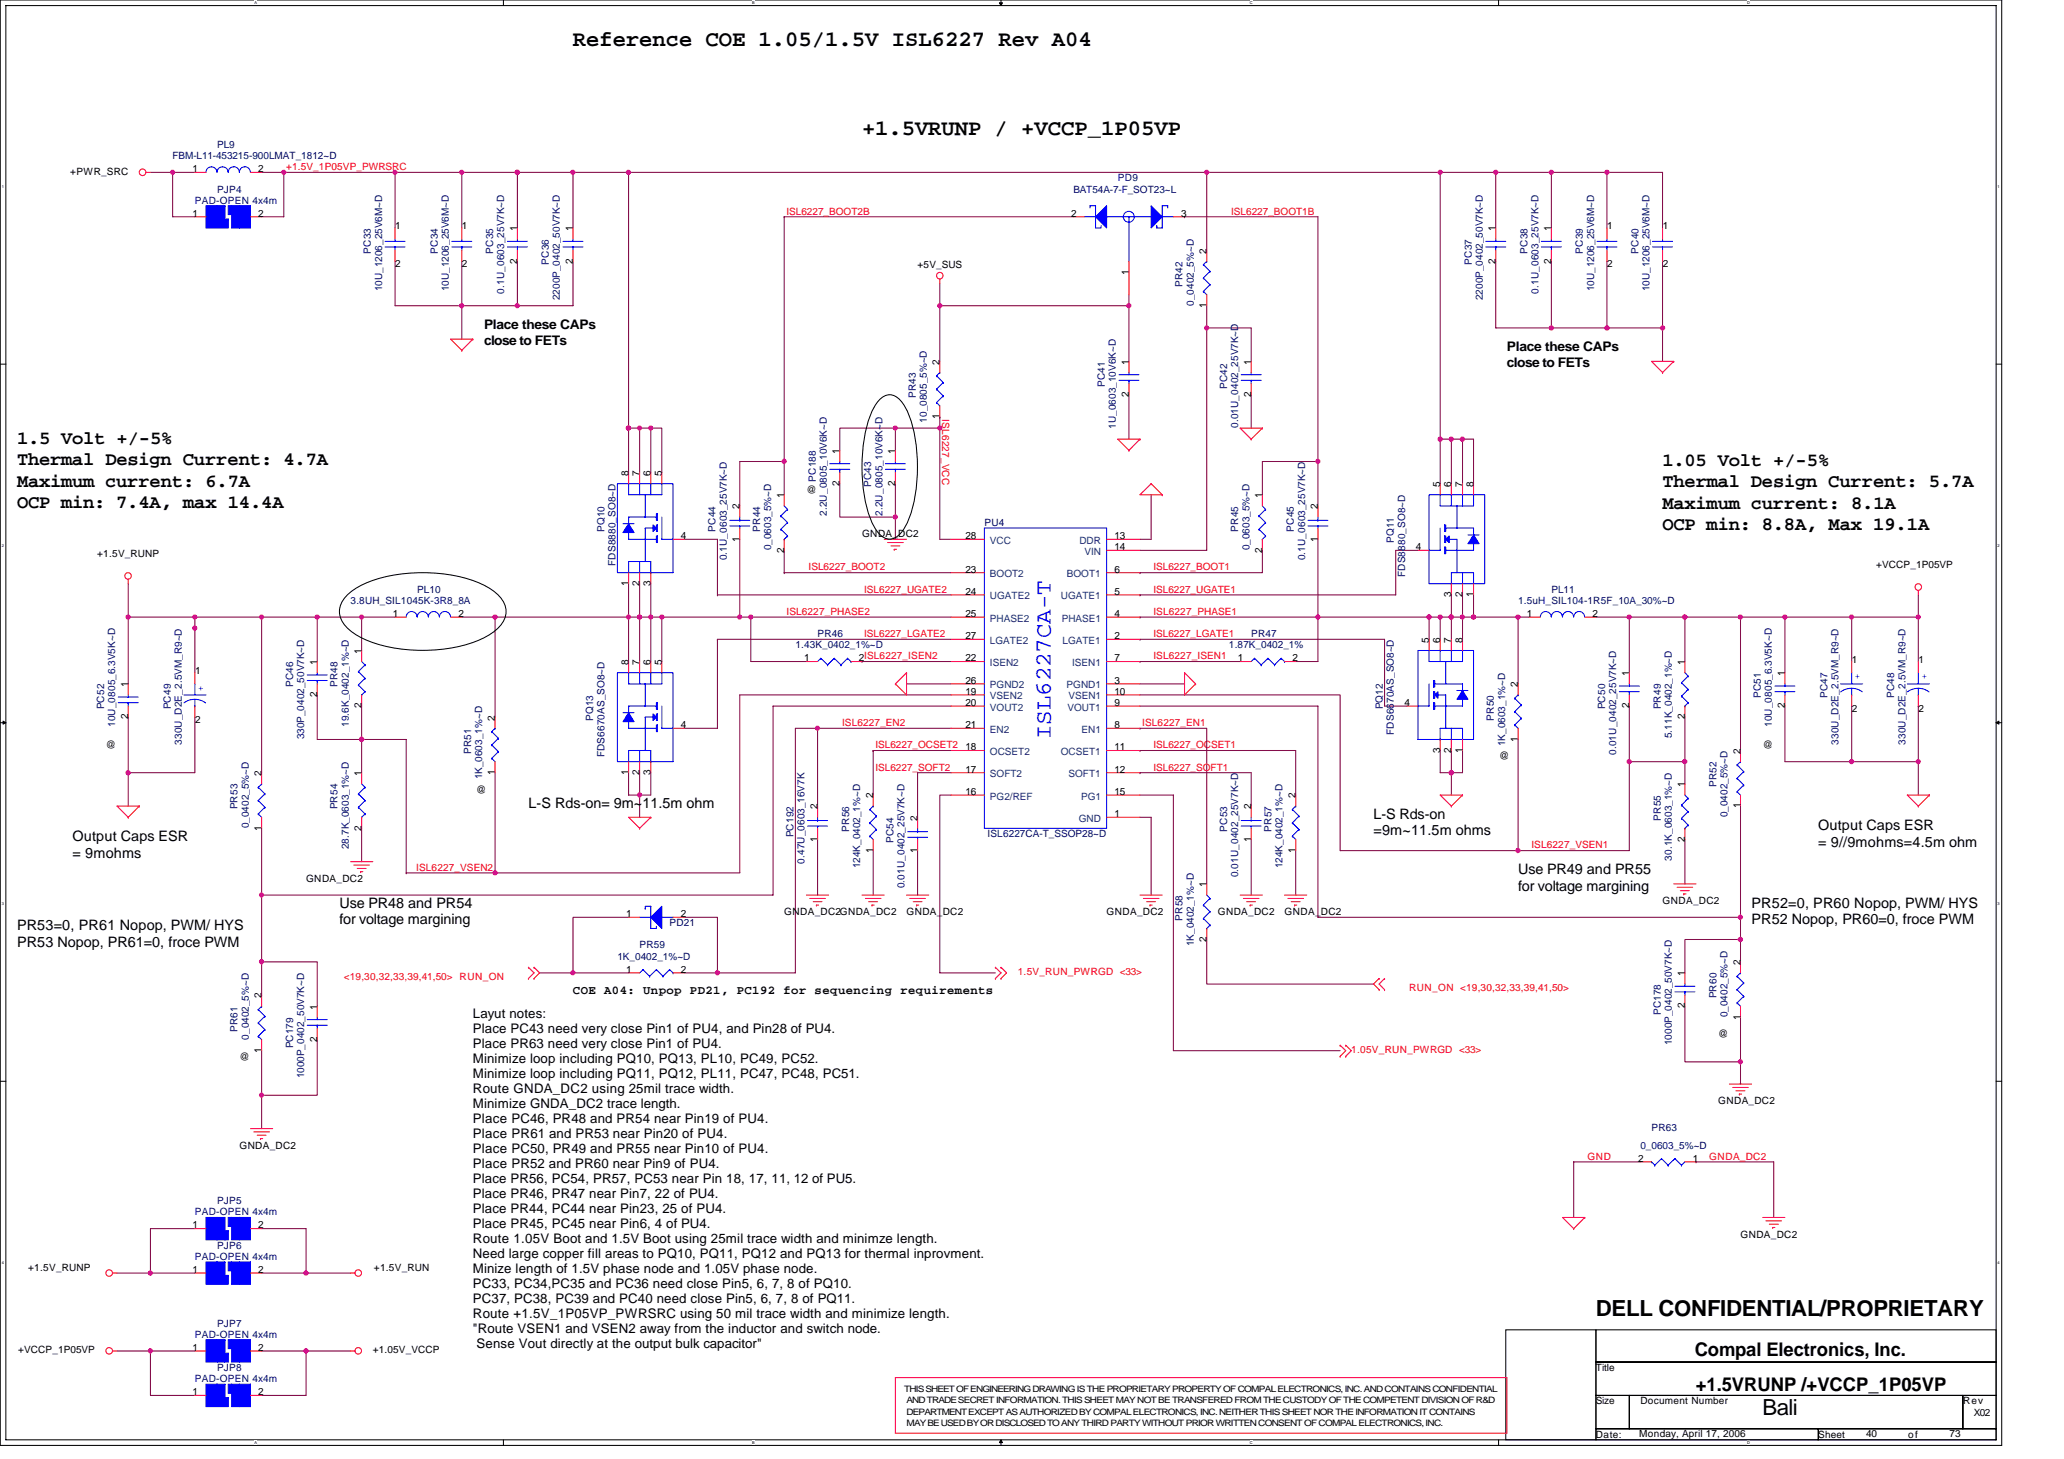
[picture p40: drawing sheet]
<svg xmlns="http://www.w3.org/2000/svg" width="297mm" height="210mm" viewBox="0 0 297 210" stroke-linecap="round" stroke-linejoin="round" font-family="sans-serif">
<defs><g id="words">
<text font-size="3.3" fill="#00f" x="151.2" y="106.4" transform="rotate(-90 151.2 106.4)">ISL6227CA-T</text>
<g font-size="3.2">
<text x="82.5" y="6.7">Reference COE 1.05/1.5V ISL6227 Rev A04</text>
<text x="124.1" y="19.5">+1.5VRUNP / +VCCP_1P05VP</text>
<text x="229.7" y="189.4">DELL CONFIDENTIAL/PROPRIETARY</text>
<text x="253.6" y="203.7">Bali</text>
</g>
<g font-size="2.7">
<text x="2.5" y="63.9">1.5 Volt +/-5%</text>
<text x="2.5" y="67">Thermal Design Current: 4.7A</text>
<text x="2.5" y="70">Maximum current: 6.7A</text>
<text x="239.3" y="67.1">1.05 Volt +/-5%</text>
<text x="239.3" y="70.1">Thermal Design Current: 5.7A</text>
<text x="2.5" y="73.1">OCP min: 7.4A, max 14.4A</text>
<text x="239.3" y="73.2">Maximum current: 8.1A</text>
<text x="239.3" y="76.3">OCP min: 8.8A, Max 19.1A</text>
<text x="243.9" y="195.2">Compal Electronics, Inc.</text>
<text x="244.1" y="200.2">+1.5VRUNP /+VCCP_1P05VP</text>
</g>
<g font-size="2.1">
<text x="76" y="116.3">L-S Rds-on= 9m~11.5m ohm</text>
<text x="197.7" y="117.9">L-S Rds-on</text>
<text x="261.7" y="119.5">Output Caps ESR</text>
<text x="10.5" y="121.1">Output Caps ESR</text>
<text x="10.5" y="123.4">= 9mohms</text>
<text x="197.7" y="120.2">=9m~11.5m ohms</text>
<text x="218.5" y="125.9">Use PR49 and PR55</text>
<text x="261.7" y="121.8">= 9//9mohms=4.5m ohm</text>
<text x="48.8" y="130.7">Use PR48 and PR54</text>
<text x="218.5" y="128.2">for voltage margining</text>
<text x="252.1" y="130.7">PR52=0, PR60 Nopop, PWM/ HYS</text>
<text x="2.5" y="133.9">PR53=0, PR61 Nopop, PWM/ HYS</text>
<text x="2.5" y="136.2">PR53 Nopop, PR61=0, froce PWM</text>
<text x="48.8" y="133">for voltage margining</text>
<text x="252.1" y="133">PR52 Nopop, PR60=0, froce PWM</text>
</g>
<g font-size="1.9">
<text x="69.7" y="47.4">Place these CAPs</text>
<text x="69.7" y="49.6">close to FETs</text>
<text x="216.9" y="50.6">Place these CAPs</text>
<text x="216.9" y="52.8">close to FETs</text>
<text x="68" y="146.5">Layut notes:</text>
<text x="68" y="148.7">Place PC43 need very close Pin1 of PU4, and Pin28 of PU4.</text>
<text x="68" y="150.8">Place PR63 need very close Pin1 of PU4.</text>
<text x="68" y="153">Minimize loop including PQ10, PQ13, PL10, PC49, PC52.</text>
<text x="68" y="155.2">Minimize loop including PQ11, PQ12, PL11, PC47, PC48, PC51.</text>
<text x="68" y="157.3">Route GNDA_DC2 using 25mil trace width.</text>
<text x="68" y="159.5">Minimize GNDA_DC2 trace length.</text>
<text x="68" y="161.6">Place PC46, PR48 and PR54 near Pin19 of PU4.</text>
<text x="68" y="163.8">Place PR61 and PR53 near Pin20 of PU4.</text>
<text x="68" y="165.9">Place PC50, PR49 and PR55 near Pin10 of PU4.</text>
<text x="68" y="168.1">Place PR52 and PR60 near Pin9 of PU4.</text>
<text x="68" y="170.3">Place PR56, PC54, PR57, PC53 near Pin 18, 17, 11, 12 of PU5.</text>
<text x="68" y="172.4">Place PR46, PR47 near Pin7, 22 of PU4.</text>
<text x="68" y="174.6">Place PR44, PC44 near Pin23, 25 of PU4.</text>
<text x="68" y="176.7">Place PR45, PC45 near Pin6, 4 of PU4.</text>
<text x="68" y="178.9">Route 1.05V Boot and 1.5V Boot using 25mil trace width and minimze length.</text>
<text x="68" y="181.1">Need large copper fill areas to PQ10, PQ11, PQ12 and PQ13 for thermal inprovment.</text>
<text x="68" y="183.2">Minize length of 1.5V phase node and 1.05V phase node.</text>
<text x="68" y="185.4">PC33, PC34,PC35 and PC36 need close Pin5, 6, 7, 8 of PQ10.</text>
<text x="68" y="187.5">PC37, PC38, PC39 and PC40 need close Pin5, 6, 7, 8 of PQ11.</text>
<text x="68" y="189.7">Route +1.5V_1P05VP_PWRSRC using 50 mil trace width and minimize length.</text>
<text x="68" y="191.9">&quot;Route VSEN1 and VSEN2 away from the inductor and switch node.</text>
<text x="68.6" y="194">Sense Vout directly at the output bulk capacitor&quot;</text>
</g>
<text font-size="1.8" x="82.5" y="143">COE A04: Unpop PD21, PC192 for sequencing requirements</text>
<g font-size="1.4" fill="#000080">
<text x="24.8" y="22.9">FBM-L11-453215-900LMAT_1812~D</text>
<text x="31.2" y="21.3">PL9</text>
<text x="28" y="29.3">PAD-OPEN 4x4m</text>
<text x="31.2" y="27.7">PJP4</text>
<text x="154.5" y="27.7">BAT54A-7-F_SOT23~L</text>
<text x="160.9" y="26.1">PD9</text>
<text x="53.4" y="36.5" transform="rotate(-90 53.4 36.5)">PC33</text>
<text x="55" y="41.9" transform="rotate(-90 55 41.9)">10U_1206_25V6M~D</text>
<text x="63" y="36.5" transform="rotate(-90 63 36.5)">PC34</text>
<text x="64.6" y="41.9" transform="rotate(-90 64.6 41.9)">10U_1206_25V6M~D</text>
<text x="71" y="36.5" transform="rotate(-90 71 36.5)">PC35</text>
<text x="79" y="38.1" transform="rotate(-90 79 38.1)">PC36</text>
<text x="170.2" y="41.3" transform="rotate(-90 170.2 41.3)">PR42</text>
<text x="211.8" y="38.1" transform="rotate(-90 211.8 38.1)">PC37</text>
<text x="219.8" y="36.5" transform="rotate(-90 219.8 36.5)">PC38</text>
<text x="227.8" y="36.5" transform="rotate(-90 227.8 36.5)">PC39</text>
<text x="229.4" y="41.9" transform="rotate(-90 229.4 41.9)">10U_1206_25V6M~D</text>
<text x="235.8" y="36.5" transform="rotate(-90 235.8 36.5)">PC40</text>
<text x="237.4" y="41.9" transform="rotate(-90 237.4 41.9)">10U_1206_25V6M~D</text>
<text x="72.6" y="42.2" transform="rotate(-90 72.6 42.2)">0.1U_0603_25V7K~D</text>
<text x="80.6" y="43.2" transform="rotate(-90 80.6 43.2)">2200P_0402_50V7K~D</text>
<text x="171.8" y="44" transform="rotate(-90 171.8 44)">0_0402_5%~D</text>
<text x="213.4" y="43.2" transform="rotate(-90 213.4 43.2)">2200P_0402_50V7K~D</text>
<text x="221.4" y="42.2" transform="rotate(-90 221.4 42.2)">0.1U_0603_25V7K~D</text>
<text x="131.8" y="57.3" transform="rotate(-90 131.8 57.3)">PR43</text>
<text x="159" y="55.7" transform="rotate(-90 159 55.7)">PC41</text>
<text x="176.6" y="56" transform="rotate(-90 176.6 56)">PC42</text>
<text x="133.4" y="60.8" transform="rotate(-90 133.4 60.8)">10_0805_5%~D</text>
<text x="160.6" y="61.8" transform="rotate(-90 160.6 61.8)">1U_0603_10V6K~D</text>
<text x="178.2" y="61.6" transform="rotate(-90 178.2 61.6)">0.01U_0402_25V7K~D</text>
<text x="117.4" y="69.3" transform="rotate(-90 117.4 69.3)">PC188</text>
<text x="125.4" y="70.1" transform="rotate(-90 125.4 70.1)">PC43</text>
<text x="87" y="76.5" transform="rotate(-90 87 76.5)">PQ10</text>
<text x="103" y="76.5" transform="rotate(-90 103 76.5)">PC44</text>
<text x="109.4" y="76.5" transform="rotate(-90 109.4 76.5)">PR44</text>
<text x="119" y="74.3" transform="rotate(-90 119 74.3)">2.2U_0805_10V6K~D</text>
<text x="127" y="74.3" transform="rotate(-90 127 74.3)">2.2U_0805_10V6K~D</text>
<text x="141.7" y="75.7">PU4</text>
<text x="178.2" y="76.5" transform="rotate(-90 178.2 76.5)">PR45</text>
<text x="186.2" y="76.5" transform="rotate(-90 186.2 76.5)">PC45</text>
<text x="88.6" y="81.4" transform="rotate(-90 88.6 81.4)">FDS8880_SO8~D</text>
<text x="104.6" y="80.6" transform="rotate(-90 104.6 80.6)">0.1U_0603_25V7K~D</text>
<text x="111" y="79.2" transform="rotate(-90 111 79.2)">0_0603_5%~D</text>
<text x="179.8" y="79.2" transform="rotate(-90 179.8 79.2)">0_0603_5%~D</text>
<text x="187.8" y="80.6" transform="rotate(-90 187.8 80.6)">0.1U_0603_25V7K~D</text>
<text x="200.6" y="78.1" transform="rotate(-90 200.6 78.1)">PQ11</text>
<text x="202.2" y="83.1" transform="rotate(-90 202.2 83.1)">FDS8880_SO8~D</text>
<text x="50.5" y="86.9">3.8UH_SIL1045K-3R8_8A</text>
<text x="60" y="85.3">PL10</text>
<text x="218.5" y="86.9">1.5uH_SIL104-1R5F_10A_30%~D</text>
<text x="223.3" y="85.3">PL11</text>
<text x="114.5" y="93.3">1.43K_0402_1%~D</text>
<text x="117.7" y="91.7">PR46</text>
<text x="176.9" y="93.3">1.87K_0402_1%</text>
<text x="180.1" y="91.7">PR47</text>
<text x="42.2" y="98.9" transform="rotate(-90 42.2 98.9)">PC46</text>
<text x="48.6" y="98.9" transform="rotate(-90 48.6 98.9)">PR48</text>
<text x="253.4" y="100.5" transform="rotate(-90 253.4 100.5)">PC51</text>
<text x="263" y="100.5" transform="rotate(-90 263 100.5)">PC47</text>
<text x="272.6" y="100.5" transform="rotate(-90 272.6 100.5)">PC48</text>
<text x="15" y="102.1" transform="rotate(-90 15 102.1)">PC52</text>
<text x="16.6" y="104.6" transform="rotate(-90 16.6 104.6)">10U_0805_6.3V5K~D</text>
<text x="24.6" y="102.1" transform="rotate(-90 24.6 102.1)">PC49</text>
<text x="26.2" y="107.2" transform="rotate(-90 26.2 107.2)">330U_D2E_2.5VM_R9~D</text>
<text x="43.8" y="106.4" transform="rotate(-90 43.8 106.4)">330P_0402_50V7K~D</text>
<text x="50.2" y="104.6" transform="rotate(-90 50.2 104.6)">19.6K_0402_1%~D</text>
<text x="85.4" y="103.7" transform="rotate(-90 85.4 103.7)">PQ13</text>
<text x="199" y="102.1" transform="rotate(-90 199 102.1)">PQ12</text>
<text x="200.6" y="105.8" transform="rotate(-90 200.6 105.8)">FDS6670AS_SO8~D</text>
<text x="215" y="103.7" transform="rotate(-90 215 103.7)">PR50</text>
<text x="216.6" y="107.4" transform="rotate(-90 216.6 107.4)">1K_0603_1%~D</text>
<text x="231" y="102.1" transform="rotate(-90 231 102.1)">PC50</text>
<text x="239" y="102.1" transform="rotate(-90 239 102.1)">PR49</text>
<text x="240.6" y="106.3" transform="rotate(-90 240.6 106.3)">5.11K_0402_1%~D</text>
<text x="255" y="104.6" transform="rotate(-90 255 104.6)">10U_0805_6.3V5K~D</text>
<text x="264.6" y="107.2" transform="rotate(-90 264.6 107.2)">330U_D2E_2.5VM_R9~D</text>
<text x="274.2" y="107.2" transform="rotate(-90 274.2 107.2)">330U_D2E_2.5VM_R9~D</text>
<text x="67.8" y="108.5" transform="rotate(-90 67.8 108.5)">PR51</text>
<text x="69.4" y="112.2" transform="rotate(-90 69.4 112.2)">1K_0603_1%~D</text>
<text x="87" y="109" transform="rotate(-90 87 109)">FDS6670AS_SO8~D</text>
<text x="232.6" y="108.6" transform="rotate(-90 232.6 108.6)">0.01U_0402_25V7K~D</text>
<text x="247" y="113.3" transform="rotate(-90 247 113.3)">PR52</text>
<text x="34.2" y="116.5" transform="rotate(-90 34.2 116.5)">PR53</text>
<text x="35.8" y="119.2" transform="rotate(-90 35.8 119.2)">0_0402_5%~D</text>
<text x="48.6" y="116.5" transform="rotate(-90 48.6 116.5)">PR54</text>
<text x="122.2" y="119.7" transform="rotate(-90 122.2 119.7)">PR56</text>
<text x="176.6" y="119.7" transform="rotate(-90 176.6 119.7)">PC53</text>
<text x="183" y="119.7" transform="rotate(-90 183 119.7)">PR57</text>
<text x="239" y="118.1" transform="rotate(-90 239 118.1)">PR55</text>
<text x="248.6" y="117.6" transform="rotate(-90 248.6 117.6)">0_0402_5%~D</text>
<text x="50.2" y="122.3" transform="rotate(-90 50.2 122.3)">28.7K_0603_1%~D</text>
<text x="114.2" y="120.5" transform="rotate(-90 114.2 120.5)">PC192</text>
<text x="115.8" y="124.3" transform="rotate(-90 115.8 124.3)">0.47U_0603_16V7K</text>
<text x="123.8" y="125" transform="rotate(-90 123.8 125)">124K_0402_1%~D</text>
<text x="128.6" y="121.3" transform="rotate(-90 128.6 121.3)">PC54</text>
<text x="142.1" y="120.5">ISL6227CA-T_SSOP28~D</text>
<text x="184.6" y="125" transform="rotate(-90 184.6 125)">124K_0402_1%~D</text>
<text x="240.6" y="123.9" transform="rotate(-90 240.6 123.9)">30.1K_0603_1%~D</text>
<text x="130.2" y="127.9" transform="rotate(-90 130.2 127.9)">0.01U_0402_25V7K~D</text>
<text x="178.2" y="126.3" transform="rotate(-90 178.2 126.3)">0.01U_0402_25V7K~D</text>
<text x="92.1" y="136.5">PR59</text>
<text x="96.4" y="133.3">PD21</text>
<text x="170.2" y="132.5" transform="rotate(-90 170.2 132.5)">PR58</text>
<text x="171.8" y="136.2" transform="rotate(-90 171.8 136.2)">1K_0402_1%~D</text>
<text x="88.9" y="138.1">1K_0402_1%~D</text>
<text x="247" y="143.7" transform="rotate(-90 247 143.7)">PR60</text>
<text x="34.2" y="148.5" transform="rotate(-90 34.2 148.5)">PR61</text>
<text x="35.8" y="149.6" transform="rotate(-90 35.8 149.6)">0_0402_5%~D</text>
<text x="239" y="146.1" transform="rotate(-90 239 146.1)">PC178</text>
<text x="248.6" y="146.4" transform="rotate(-90 248.6 146.4)">0_0402_5%~D</text>
<text x="42.2" y="150.9" transform="rotate(-90 42.2 150.9)">PC179</text>
<text x="43.8" y="155.2" transform="rotate(-90 43.8 155.2)">1000P_0402_50V7K~D</text>
<text x="240.6" y="150.4" transform="rotate(-90 240.6 150.4)">1000P_0402_50V7K~D</text>
<text x="236.1" y="165.3">0_0603_5%~D</text>
<text x="237.7" y="162.8">PR63</text>
<text x="31.2" y="173.3">PJP5</text>
<text x="28" y="174.9">PAD-OPEN 4x4m</text>
<text x="31.2" y="179.7">PJP6</text>
<text x="28" y="181.3">PAD-OPEN 4x4m</text>
<text x="31.2" y="190.9">PJP7</text>
<text x="28" y="192.5">PAD-OPEN 4x4m</text>
<text x="31.2" y="197.3">PJP8</text>
<text x="28" y="198.9">PAD-OPEN 4x4m</text>
</g>
<g font-size="1.4">
<text x="10.1" y="25.1">+PWR_SRC</text>
<text x="27.7" y="24.8">1</text>
<text x="37.2" y="24.8">2</text>
<text x="27.7" y="31.2">1</text>
<text x="37.2" y="31.2">2</text>
<text x="56.9" y="33">1</text>
<text x="66.5" y="33">1</text>
<text x="74.4" y="33.3" transform="rotate(-90 74.4 33.3)">1</text>
<text x="82.4" y="33.3" transform="rotate(-90 82.4 33.3)">1</text>
<text x="154.1" y="31.2">2</text>
<text x="170" y="31.2">3</text>
<text x="215.2" y="33.3" transform="rotate(-90 215.2 33.3)">1</text>
<text x="223.2" y="33.3" transform="rotate(-90 223.2 33.3)">1</text>
<text x="231.3" y="33">1</text>
<text x="239.3" y="33">1</text>
<text x="56.9" y="38.4">2</text>
<text x="66.5" y="38.4">2</text>
<text x="74.4" y="37.9" transform="rotate(-90 74.4 37.9)">2</text>
<text x="82.4" y="37.9" transform="rotate(-90 82.4 37.9)">2</text>
<text x="132.1" y="38.6">+5V_SUS</text>
<text x="162.5" y="39.5" transform="rotate(-90 162.5 39.5)">1</text>
<text x="173.6" y="36.5" transform="rotate(-90 173.6 36.5)">2</text>
<text x="215.2" y="37.9" transform="rotate(-90 215.2 37.9)">2</text>
<text x="223.2" y="37.9" transform="rotate(-90 223.2 37.9)">2</text>
<text x="231.3" y="38.4">2</text>
<text x="239.3" y="38.4">2</text>
<text x="173.6" y="44.3" transform="rotate(-90 173.6 44.3)">1</text>
<text x="135.2" y="52.5" transform="rotate(-90 135.2 52.5)">2</text>
<text x="162.5" y="52.5" transform="rotate(-90 162.5 52.5)">1</text>
<text x="180" y="52.5" transform="rotate(-90 180 52.5)">1</text>
<text x="162.5" y="57.1" transform="rotate(-90 162.5 57.1)">2</text>
<text x="180" y="57.1" transform="rotate(-90 180 57.1)">2</text>
<text x="120.8" y="65.3" transform="rotate(-90 120.8 65.3)">1</text>
<text x="128.8" y="65.3" transform="rotate(-90 128.8 65.3)">1</text>
<text x="135.2" y="60.3" transform="rotate(-90 135.2 60.3)">1</text>
<text x="90.4" y="68.5" transform="rotate(-90 90.4 68.5)">8</text>
<text x="92" y="68.5" transform="rotate(-90 92 68.5)">7</text>
<text x="93.6" y="68.5" transform="rotate(-90 93.6 68.5)">6</text>
<text x="95.2" y="68.5" transform="rotate(-90 95.2 68.5)">5</text>
<text x="112.8" y="71.7" transform="rotate(-90 112.8 71.7)">1</text>
<text x="116.1" y="70.9">@</text>
<text x="120.8" y="69.9" transform="rotate(-90 120.8 69.9)">2</text>
<text x="128.8" y="69.9" transform="rotate(-90 128.8 69.9)">2</text>
<text x="181.6" y="71.7" transform="rotate(-90 181.6 71.7)">1</text>
<text x="207.2" y="70.1" transform="rotate(-90 207.2 70.1)">5</text>
<text x="208.8" y="70.1" transform="rotate(-90 208.8 70.1)">6</text>
<text x="210.5" y="70.1" transform="rotate(-90 210.5 70.1)">7</text>
<text x="212" y="70.1" transform="rotate(-90 212 70.1)">8</text>
<text x="98" y="77.6">4</text>
<text x="106.4" y="77.9" transform="rotate(-90 106.4 77.9)">1</text>
<text x="106.4" y="73.3" transform="rotate(-90 106.4 73.3)">2</text>
<text x="124.1" y="77.3">GNDA_DC2</text>
<text x="138.9" y="77.6">28</text>
<text x="160.4" y="77.6">13</text>
<text x="189.6" y="77.9" transform="rotate(-90 189.6 77.9)">1</text>
<text x="189.6" y="73.3" transform="rotate(-90 189.6 73.3)">2</text>
<text x="14" y="80.2">+1.5V_RUNP</text>
<text x="112.8" y="79.5" transform="rotate(-90 112.8 79.5)">2</text>
<text x="138.9" y="82.4">23</text>
<text x="160.4" y="79.2">14</text>
<text x="160.4" y="82.4">6</text>
<text x="181.6" y="79.5" transform="rotate(-90 181.6 79.5)">2</text>
<text x="203.7" y="79.2">4</text>
<text x="270" y="81.8">+VCCP_1P05VP</text>
<text x="56.5" y="88.8">1</text>
<text x="66" y="88.8">2</text>
<text x="90.4" y="84.3" transform="rotate(-90 90.4 84.3)">1</text>
<text x="92" y="84.3" transform="rotate(-90 92 84.3)">2</text>
<text x="93.6" y="84.3" transform="rotate(-90 93.6 84.3)">3</text>
<text x="138.9" y="85.6">24</text>
<text x="138.9" y="88.8">25</text>
<text x="160.4" y="88.8">4</text>
<text x="160.4" y="85.6">5</text>
<text x="208.8" y="85.9" transform="rotate(-90 208.8 85.9)">3</text>
<text x="210.5" y="85.9" transform="rotate(-90 210.5 85.9)">2</text>
<text x="212" y="85.9" transform="rotate(-90 212 85.9)">1</text>
<text x="219.7" y="88.8">1</text>
<text x="229.2" y="88.8">2</text>
<text x="45.6" y="95.7" transform="rotate(-90 45.6 95.7)">1</text>
<text x="52" y="94.1" transform="rotate(-90 52 94.1)">1</text>
<text x="90.4" y="95.7" transform="rotate(-90 90.4 95.7)">8</text>
<text x="92" y="95.7" transform="rotate(-90 92 95.7)">7</text>
<text x="93.6" y="95.7" transform="rotate(-90 93.6 95.7)">6</text>
<text x="95.2" y="95.7" transform="rotate(-90 95.2 95.7)">5</text>
<text x="115.7" y="95.2">1</text>
<text x="123.6" y="95.2">2ISL6227_ISEN2</text>
<text x="138.9" y="95.2">22</text>
<text x="138.9" y="92">27</text>
<text x="160.4" y="95.2">7</text>
<text x="160.4" y="92">2</text>
<text x="178.1" y="95.2">1</text>
<text x="186" y="95.2">2</text>
<text x="205.7" y="92.5" transform="rotate(-90 205.7 92.5)">5</text>
<text x="207.2" y="92.5" transform="rotate(-90 207.2 92.5)">6</text>
<text x="208.8" y="92.5" transform="rotate(-90 208.8 92.5)">7</text>
<text x="210.5" y="92.5" transform="rotate(-90 210.5 92.5)">8</text>
<text x="242.5" y="95.7" transform="rotate(-90 242.5 95.7)">1</text>
<text x="266.5" y="95.4">1</text>
<text x="276.1" y="95.4">1</text>
<text x="18.4" y="98.9" transform="rotate(-90 18.4 98.9)">1</text>
<text x="28.1" y="97">1</text>
<text x="45.6" y="100.4" transform="rotate(-90 45.6 100.4)">2</text>
<text x="52" y="101.9" transform="rotate(-90 52 101.9)">2</text>
<text x="138.9" y="100">19</text>
<text x="138.9" y="101.6">20</text>
<text x="138.9" y="98.4">26</text>
<text x="160.4" y="100">10</text>
<text x="160.4" y="101.6">9</text>
<text x="160.4" y="98.4">3</text>
<text x="202.1" y="101.6">4</text>
<text x="218.5" y="98.9" transform="rotate(-90 218.5 98.9)">2</text>
<text x="234.5" y="101.9" transform="rotate(-90 234.5 101.9)">2</text>
<text x="234.5" y="97.3" transform="rotate(-90 234.5 97.3)">1</text>
<text x="256.9" y="101.9" transform="rotate(-90 256.9 101.9)">2</text>
<text x="256.9" y="97.3" transform="rotate(-90 256.9 97.3)">1</text>
<text x="15.2" y="107.7">@</text>
<text x="18.4" y="103.5" transform="rotate(-90 18.4 103.5)">2</text>
<text x="28.1" y="104">2</text>
<text x="71.2" y="103.7" transform="rotate(-90 71.2 103.7)">2</text>
<text x="98" y="104.8">4</text>
<text x="138.9" y="108">18</text>
<text x="138.9" y="104.8">21</text>
<text x="160.4" y="104.8">8</text>
<text x="160.4" y="108">11</text>
<text x="218.5" y="106.7" transform="rotate(-90 218.5 106.7)">1</text>
<text x="242.5" y="103.5" transform="rotate(-90 242.5 103.5)">2</text>
<text x="253.7" y="107.7">@</text>
<text x="266.5" y="102.4">2</text>
<text x="276.1" y="102.4">2</text>
<text x="37.6" y="111.7" transform="rotate(-90 37.6 111.7)">2</text>
<text x="52" y="111.7" transform="rotate(-90 52 111.7)">1</text>
<text x="71.2" y="111.5" transform="rotate(-90 71.2 111.5)">1</text>
<text x="90.4" y="111.5" transform="rotate(-90 90.4 111.5)">1</text>
<text x="92" y="111.5" transform="rotate(-90 92 111.5)">2</text>
<text x="93.6" y="111.5" transform="rotate(-90 93.6 111.5)">3</text>
<text x="138.9" y="111.2">17</text>
<text x="160.4" y="111.2">12</text>
<text x="207.2" y="108.4" transform="rotate(-90 207.2 108.4)">3</text>
<text x="208.8" y="108.4" transform="rotate(-90 208.8 108.4)">2</text>
<text x="210.5" y="108.4" transform="rotate(-90 210.5 108.4)">1</text>
<text x="215.7" y="109.3">@</text>
<text x="242.5" y="113.3" transform="rotate(-90 242.5 113.3)">1</text>
<text x="250.5" y="108.5" transform="rotate(-90 250.5 108.5)">2</text>
<text x="37.6" y="119.5" transform="rotate(-90 37.6 119.5)">1</text>
<text x="52" y="119.5" transform="rotate(-90 52 119.5)">2</text>
<text x="68.5" y="114.1">@</text>
<text x="117.6" y="116.5" transform="rotate(-90 117.6 116.5)">2</text>
<text x="125.6" y="114.9" transform="rotate(-90 125.6 114.9)">2</text>
<text x="132" y="118.1" transform="rotate(-90 132 118.1)">2</text>
<text x="138.9" y="114.4">16</text>
<text x="160.4" y="114.4">15</text>
<text x="160.4" y="117.6">1</text>
<text x="180" y="116.5" transform="rotate(-90 180 116.5)">2</text>
<text x="186.5" y="114.9" transform="rotate(-90 186.5 114.9)">2</text>
<text x="250.5" y="116.4" transform="rotate(-90 250.5 116.4)">1</text>
<text x="117.6" y="121.1" transform="rotate(-90 117.6 121.1)">1</text>
<text x="125.6" y="122.7" transform="rotate(-90 125.6 122.7)">1</text>
<text x="132" y="122.7" transform="rotate(-90 132 122.7)">1</text>
<text x="180" y="121.1" transform="rotate(-90 180 121.1)">1</text>
<text x="186.5" y="122.7" transform="rotate(-90 186.5 122.7)">1</text>
<text x="242.5" y="121.1" transform="rotate(-90 242.5 121.1)">2</text>
<text x="44" y="126.9">GNDA_DC2</text>
<text x="90.1" y="132">1</text>
<text x="98" y="132">2</text>
<text x="112.9" y="131.7">GNDA_DC2GNDA_DC2</text>
<text x="130.5" y="131.7">GNDA_DC2</text>
<text x="159.3" y="131.7">GNDA_DC2</text>
<text x="173.6" y="127.7" transform="rotate(-90 173.6 127.7)">1</text>
<text x="175.3" y="131.7">GNDA_DC2</text>
<text x="184.9" y="131.7">GNDA_DC2</text>
<text x="239.3" y="130.1">GNDA_DC2</text>
<text x="173.6" y="135.6" transform="rotate(-90 173.6 135.6)">2</text>
<text x="37.6" y="143.7" transform="rotate(-90 37.6 143.7)">2</text>
<text x="90.1" y="140">1</text>
<text x="98" y="140">2</text>
<text x="242.5" y="140.5" transform="rotate(-90 242.5 140.5)">1</text>
<text x="250.5" y="138.9" transform="rotate(-90 250.5 138.9)">2</text>
<text x="45.6" y="149.9" transform="rotate(-90 45.6 149.9)">2</text>
<text x="45.6" y="145.3" transform="rotate(-90 45.6 145.3)">1</text>
<text x="242.5" y="145.1" transform="rotate(-90 242.5 145.1)">2</text>
<text x="247.3" y="149.3">@</text>
<text x="250.5" y="146.7" transform="rotate(-90 250.5 146.7)">1</text>
<text x="34.5" y="152.5">@</text>
<text x="37.6" y="151.6" transform="rotate(-90 37.6 151.6)">1</text>
<text x="247.3" y="158.9">GNDA_DC2</text>
<text x="34.5" y="165.3">GNDA_DC2</text>
<text x="235.8" y="167.2">2</text>
<text x="243.6" y="167.2">1</text>
<text x="27.7" y="176.8">1</text>
<text x="37.2" y="176.8">2</text>
<text x="250.5" y="178.1">GNDA_DC2</text>
<text x="4" y="182.9">+1.5V_RUNP</text>
<text x="27.7" y="183.2">1</text>
<text x="37.2" y="183.2">2</text>
<text x="53.8" y="182.9">+1.5V_RUN</text>
<text x="2.6" y="194.8">+VCCP_1P05VP</text>
<text x="27.7" y="194.4">1</text>
<text x="37.2" y="194.4">2</text>
<text x="53.7" y="194.8">+1.05V_VCCP</text>
<text x="229.7" y="197.3">Title</text>
<text x="27.7" y="200.8">1</text>
<text x="37.2" y="200.8">2</text>
<text x="229.7" y="202.1">Size</text>
<text x="236.1" y="202.1">Document Number</text>
<text x="282.5" y="202.1">Rev</text>
<text x="284.1" y="203.7">X02</text>
<text x="229.7" y="206.9">Date:</text>
<text x="235.9" y="206.8">Monday, April 17, 2006</text>
<text x="261.7" y="206.9">Sheet</text>
<text x="268.6" y="206.8">40</text>
<text x="274.6" y="206.9">of</text>
<text x="280.6" y="206.8">73</text>
</g>
<g font-size="1.4" fill="#f00">
<text x="41.2" y="24.5">+1.5V_1P05VP_PWRSRC</text>
<text x="113.2" y="30.9">ISL6227_BOOT2B</text>
<text x="177.2" y="30.9">ISL6227_BOOT1B</text>
<text x="135.6" y="60.3" transform="rotate(90 135.6 60.3)">ISL6227_VCC</text>
<text x="116.4" y="82.1">ISL6227_BOOT2</text>
<text x="166" y="82.1">ISL6227_BOOT1</text>
<text x="113.2" y="88.5">ISL6227_PHASE2</text>
<text x="124.4" y="85.3">ISL6227_UGATE2</text>
<text x="166" y="88.5">ISL6227_PHASE1</text>
<text x="166" y="85.3">ISL6227_UGATE1</text>
<text x="124.4" y="91.7">ISL6227_LGATE2</text>
<text x="166" y="94.9">ISL6227_ISEN1</text>
<text x="166" y="91.7">ISL6227_LGATE1</text>
<text x="121.2" y="104.5">ISL6227_EN2</text>
<text x="126" y="107.7">ISL6227_OCSET2</text>
<text x="164.4" y="104.5">ISL6227_EN1</text>
<text x="166" y="107.7">ISL6227_OCSET1</text>
<text x="126" y="110.9">ISL6227_SOFT2</text>
<text x="166" y="110.9">ISL6227_SOFT1</text>
<text x="59.9" y="125.3">ISL6227_VSEN2</text>
<text x="220.4" y="122.1">ISL6227_VSEN1</text>
<text x="49.5" y="141">&lt;19,30,32,33,39,41,50&gt; RUN_ON</text>
<text x="146.5" y="140.4">1.5V_RUN_PWRGD &lt;33&gt;</text>
<text x="202.8" y="142.6">RUN_ON &lt;19,30,32,33,39,41,50&gt;</text>
<text x="194.5" y="151.6">1.05V_RUN_PWRGD &lt;33&gt;</text>
<text x="228.5" y="166.9">GND</text>
<text x="246" y="166.9">GNDA_DC2</text>
</g>
<g font-size="1.4" fill="#004080">
<text x="142.5" y="83.1">BOOT2</text>
<text x="142.5" y="78.3">VCC</text>
<text x="153.5" y="83.1">BOOT1</text>
<text x="155.3" y="78.3">DDR</text>
<text x="156.1" y="79.9">VIN</text>
<text x="142.5" y="86.3">UGATE2</text>
<text x="142.5" y="89.5">PHASE2</text>
<text x="152.7" y="86.3">UGATE1</text>
<text x="152.8" y="89.5">PHASE1</text>
<text x="142.5" y="95.9">ISEN2</text>
<text x="142.5" y="92.7">LGATE2</text>
<text x="152.9" y="92.7">LGATE1</text>
<text x="154.3" y="95.9">ISEN1</text>
<text x="142.5" y="100.7">VSEN2</text>
<text x="142.5" y="99.1">PGND2</text>
<text x="153.5" y="99.1">PGND1</text>
<text x="153.8" y="100.7">VSEN1</text>
<text x="142.5" y="102.3">VOUT2</text>
<text x="142.5" y="105.5">EN2</text>
<text x="153.6" y="102.3">VOUT1</text>
<text x="155.7" y="105.5">EN1</text>
<text x="142.5" y="111.9">SOFT2</text>
<text x="142.5" y="108.7">OCSET2</text>
<text x="152.7" y="108.7">OCSET1</text>
<text x="153.8" y="111.9">SOFT1</text>
<text x="142.5" y="115.1">PG2/REF</text>
<text x="155.3" y="118.3">GND</text>
<text x="155.6" y="115.1">PG1</text>
</g>
<g font-size="1.4" fill="#00f">
<text x="28.5" y="99.4">+</text>
<text x="267" y="97.8">+</text>
<text x="276.6" y="97.8">+</text>
</g>
<g font-size="1.3">
<text x="130.1" y="200.4">THIS SHEET OF ENGINEERING DRAWING IS THE PROPRIETARY PROPERTY OF COMPAL ELECTRONICS, INC. AND CONTAINS CONFIDENTIAL</text>
<text x="130.5" y="202">AND TRADE SECRET INFORMATION. THIS SHEET MAY NOT BE TRANSFERED FROM THE CUSTODY OF THE COMPETENT DIVISION OF R&amp;D</text>
<text x="130.5" y="203.6">DEPARTMENT EXCEPT AS AUTHORIZED BY COMPAL ELECTRONICS, INC. NEITHER THIS SHEET NOR THE INFORMATION IT CONTAINS</text>
<text x="130.5" y="205.2">MAY BE USED BY OR DISCLOSED TO ANY THIRD PARTY WITHOUT PRIOR WRITTEN CONSENT OF COMPAL ELECTRONICS, INC.</text>
</g>
<g font-size=".6">
<text x="36.6" y=".6">A</text>
<text x="108.2" y=".6">B</text>
<text x="179.8" y=".6">C</text>
<text x="251.5" y=".6">D</text>
<text x=".3" y="27.1">1</text>
<text x="287.5" y="27.1">1</text>
<text x=".3" y="78.7">2</text>
<text x="287.5" y="78.7">2</text>
<text x=".3" y="130.3">3</text>
<text x="287.5" y="130.3">3</text>
<text x=".3" y="181.9">4</text>
<text x="287.5" y="181.9">4</text>
<text x="36.6" y="207.8">A</text>
<text x="108.2" y="207.8">B</text>
<text x="179.8" y="207.8">C</text>
<text x="251.5" y="207.8">D</text>
</g>
</g></defs>
<path d="M0 0h288.1v208h-288.1zM.8 .8h286.5v206.4h-286.5z" fill="none" stroke="#000" stroke-width=".15"/>
<g fill="#fff">
<path d="M36.6 .1h.4v.6h-.4z"/>
<path d="M36.6 207.3h.4v.6h-.4z"/>
</g>
<path d="M72.5 0v.8M72.5 207.2v.8" fill="none" stroke="#000" stroke-width=".15"/>
<g fill="#fff">
<path d="M108.2 .1h.4v.6h-.4z"/>
<path d="M108.2 207.3h.4v.6h-.4z"/>
</g>
<path d="M144.1 0v.8M144.1 207.2v.8" fill="none" stroke="#000" stroke-width=".15"/>
<path d="M143.8 .4h.5l-.2 .4zM144.1 207.2l.2 .4h-.5z" fill="#000" stroke="#000" stroke-width=".14"/>
<g fill="#fff">
<path d="M179.8 .1h.4v.6h-.4z"/>
<path d="M179.8 207.3h.4v.6h-.4z"/>
</g>
<path d="M215.7 0v.8M215.7 207.2v.8" fill="none" stroke="#000" stroke-width=".15"/>
<g fill="#fff">
<path d="M251.5 .1h.3v.6h-.3z"/>
<path d="M251.5 207.3h.3v.6h-.3z"/>
<path d="M.3 26.6h.2v.6h-.2z"/>
<path d="M287.5 26.6h.3v.6h-.3z"/>
<path d="M.3 78.2h.2v.6h-.2z"/>
<path d="M287.5 78.2h.3v.6h-.3z"/>
</g>
<path d="M0 52.4h.8M287.3 52.4h.8" fill="none" stroke="#000" stroke-width=".15"/>
<g fill="#fff">
<path d="M.3 129.8h.2v.6h-.2z"/>
<path d="M287.5 129.8h.3v.6h-.3z"/>
</g>
<path d="M0 104h.8M287.3 104h.8" fill="none" stroke="#000" stroke-width=".15"/>
<path d="M.4 103.8l.4 .2-.4 .2zM287.3 104l.4-.2v.4z" fill="#000" stroke="#000" stroke-width=".14"/>
<g fill="#fff">
<path d="M.3 181.4h.2v.6h-.2z"/>
<path d="M287.5 181.4h.3v.6h-.3z"/>
</g>
<path d="M126.4 57.8a1.95 1.95 0 0 1 3.3 0 13 13 0 0 1 2.2 6.4 22.5 22.5 0 0 1-1.2 10.8 4.4 4.4 0 0 1-2.1 2.5 1.97 1.97 0 0 1-2.2-.9 13.1 13.1 0 0 1-2.2-6.4 22.7 22.7 0 0 1 1.2-10.8zM49.8 85.8a11.9 11.9 0 0 1 6.4-2.9 23.2 23.2 0 0 1 13.1 1.2 6.1 6.1 0 0 1 3.4 3.2 3.3 3.3 0 0 1-1.5 3.5 15.8 15.8 0 0 1-8.7 2.7 20.2 20.2 0 0 1-11.2-2.1 4.5 4.5 0 0 1-2.5-3.4l.2-.7 .3-.8zM0 155.6h.8M287.3 155.6h.8M216.7 191.4h13v15.8h-13zM229.7 191.4h57.6v4.6h-57.6zM229.7 196h57.6v4.8h-57.6zM229.7 200.8h4.8v4.8h-4.8zM229.7 205.6h32v1.6h-32zM234.5 200.8h48v4.8h-48zM261.7 205.6h25.6v1.6h-25.6zM282.5 200.8h4.8v4.8h-4.8z" fill="none" stroke="#000" stroke-width=".15"/>
<g fill="none" stroke="#800040" stroke-width=".15">
<path d="M21.7 24.8h3.1M24.8 24.8v6.4h3.2M24.8 24.8h3.2M37.7 24.8h3.1M40.8 24.8v6.4h-3.1M40.8 24.8h.1M40.8 24.8h16.1M56.9 24.8h9.6M56.9 24.8v8M56.9 37.6v6.4h9.6M66.5 37.6v6.4M66.5 24.8h8"/>
<path d="M66.5 24.8v8M74.5 24.8h8M74.5 24.8v8M74.5 37.6v6.4M82.5 24.8h8M82.5 24.8v8M82.5 37.6v6.4h-8M90.5 24.8h83.2M90.5 24.8v36.8M112.9 31.2h.1M112.9 31.2v35.2M112.9 31.2h41.6"/>
<path d="M170.5 31.2h19.2v35.2M170.5 31.2h.1M173.7 24.8h33.6M173.7 24.8v11.2M207.3 24.8h8M207.3 24.8v38.4M215.3 24.8h8M215.3 24.8v8M215.3 37.6v9.6h8M223.3 37.6v9.6M223.3 24.8h8M223.3 24.8v8"/>
<path d="M231.3 37.6v9.6M231.3 24.8v8M231.3 24.8h8v8M239.3 37.6v9.6M66.5 44h8M66.5 44v4.8M135.3 44v8M135.3 44h27.2M135.3 40.8v3.2M162.5 56.8v6.4M162.5 42.4v9.6M173.7 47.2h6.4v4.8"/>
<path d="M173.7 47.2v32h-9.6M173.7 44v3.2M180.1 56.8v4.8M223.3 47.2h8M231.3 47.2h8M239.3 47.2v4.8M90.5 61.6h1.6M90.5 61.6v6.4M92.1 61.6h1.6M92.1 61.6v6.4M93.7 61.6v6.4M93.7 61.6h1.5v6.4"/>
<path d="M98.5 77.6h4.7v8M106.5 77.6v11.2M112.9 66.4h-6.4v6.4M112.9 79.2v3.2M112.9 66.4v4.8M120.9 69.6v4.8h8v-4.8M128.9 74.4v3.2M128.9 61.6h6.4v16h1.6M128.9 61.6v3.2M128.9 61.6h-8v3.2M135.3 60h.1M135.3 60v1.6"/>
<path d="M165.7 71.2v6.4h-1.6M181.7 79.2v3.2h-17.6M189.7 77.6v11.2M189.7 66.4v6.4M189.7 66.4h-8v4.8M204.1 79.2h-3.2v6.4h-36.8M207.3 63.2v6.4M207.3 63.2h1.6M208.9 63.2v6.4M208.9 63.2h1.6M210.5 63.2h1.6v6.4M210.5 63.2v6.4"/>
<path d="M18.5 88.8v9.6M18.5 84v4.8M18.5 88.8h9.5M28 88.8v8M28 88.8h9.7M37.7 88.8v22.4M37.7 88.8h8M45.7 88.8v6.4M45.7 88.8h6.3M52 88.8h4.9M52 88.8v4.8M66.5 88.8h4.7"/>
<path d="M71.2 88.8v14.4M71.2 88.8h19.3M90.5 88.8v6.4M90.5 84v4.8M90.5 88.8h1.6M92.1 84v4.8M92.1 88.8v6.4M92.1 88.8h1.6M93.7 88.8v6.4M93.7 88.8h1.5M93.7 84v4.8M95.2 88.8h11.3"/>
<path d="M95.2 88.8v6.4M103.2 92h.1M103.2 85.6h.1M103.2 92v12.8h-4.7M103.2 92h33.7M103.2 85.6h33.7M106.5 88.8h1.6M108.1 88.8v6.4h8M108.1 88.8h.1M108.1 88.8h28.8M112.9 82.4h.1M112.9 82.4h24"/>
<path d="M124.1 95.2h.1M124.1 95.2h12.8M130.5 98.4h6.4M164.1 92h35.2v9.6h3.2M164.1 88.8h.1M164.1 95.2h.1M164.1 92h.1M164.1 85.6h.1M164.1 82.4h.1M164.1 98.4h6.4M164.1 88.8h25.6M164.1 95.2h14.4"/>
<path d="M189.7 88.8v6.4h-3.2M189.7 88.8h16M205.7 88.8v3.2M205.7 88.8h1.6M207.3 88.8v3.2M207.3 88.8h1.6M208.9 88.8v3.2M208.9 85.6v3.2M208.9 88.8h1.6M210.5 88.8v3.2M210.5 85.6v3.2M210.5 88.8h1.6"/>
<path d="M212.1 85.6v3.2M212.1 88.8h6.4v9.6M218.5 88.8h1.6M229.7 88.8h4.8M234.5 88.8v8M234.5 88.8h8v6.4M242.5 88.8h14.4M250.5 88.8v19.2M256.9 88.8v8M256.9 88.8h9.6M266.5 88.8v6.4M266.5 88.8h9.6"/>
<path d="M276.1 88.8v6.4M276.1 85.6v3.2M18.5 103.2v8M18.5 111.2v4.8M28 103.2v8h-9.5M37.7 119.2v9.6M45.7 100v6.4h6.3M52 119.2v4.8M52 101.6v4.8M52 106.4v4.8M52 106.4h6.5v19.2M71.2 111.2v14.4"/>
<path d="M90.5 111.2v3.2h1.6M92.1 114.4v3.2M92.1 111.2v3.2M93.7 111.2v3.2h-1.6M117.7 104.8h.1M117.7 104.8h-3.2v35.2h-11.3M117.7 104.8v11.2M117.7 104.8h19.2M125.7 108h.1M125.7 108h11.2M125.7 108v6.4M136.9 111.2h-4.8v6.4"/>
<path d="M136.9 101.6h-25.7v27.2h-73.5M136.9 100h-30.4v25.6h-35.3M136.9 114.4h-1.6v25.6h8M164.1 108h.1M164.1 104.8h9.6v22.4M164.1 104.8h.1M164.1 114.4h4.8v36.8h24M164.1 111.2h.1M164.1 111.2h16v4.8M164.1 108h22.4v6.4M164.1 117.6h1.6v11.2M164.1 100h28.8v22.4h25.6"/>
<path d="M164.1 101.6h25.6v30.4h60.8M207.3 108v3.2h1.6M208.9 111.2v3.2M208.9 108v3.2M210.5 108v3.2h-1.6M218.5 106.4v16M234.5 101.6v8M234.5 109.6v12.8h-16M234.5 109.6h8M242.5 109.6v3.2M242.5 103.2v6.4M250.5 116v16"/>
<path d="M256.9 101.6v8h9.6M266.5 101.6v8M266.5 109.6h9.6M276.1 109.6v4.8M276.1 101.6h.1M276.1 101.6v8M37.7 138.4v4.8M37.7 138.4h8v6.4M37.7 128.8v9.6M58.5 125.6h.1M58.5 125.6h12.7M90.5 132h-8v8h-4.8"/>
<path d="M98.5 132h4.7v8h-4.7M117.7 120.8v8M125.7 122.4v6.4M132.1 122.4v6.4M173.7 135.2v6.4h24M180.1 120.8v8M186.5 122.4v6.4M218.5 122.4h.1M242.5 120.8v6.4M250.5 135.2v3.2M250.5 135.2h-8v4.8M250.5 132v3.2"/>
<path d="M37.7 157.6v4.8M45.7 149.6v8h-8v-6.4M82.5 140h8M242.5 144.8v8h8v-6.4M250.5 152.8v3.2M28 176.8h-6.3v6.4M37.7 176.8h6.3v6.4M226.5 167.2h.1M226.5 167.2v8M226.5 167.2h9.6M244.1 167.2h.1M244.1 167.2h11.2v8"/>
<path d="M16.8 194.4h4.9M16.8 183.2h4.9M21.7 183.2h6.3M21.7 194.4h6.3M21.7 194.4v6.4h6.3M37.7 194.4h12.8M37.7 183.2h6.3M44 194.4v6.4h-6.3M44 183.2h6.5"/>
</g>
<g fill="none" stroke="#f00" stroke-width=".15">
<path d="M21 24.8h.7M28 24.8h1.7M28 31.2h1.7M36 24.8h1.7M36 31.2h1.7M56.9 32.8v1.6M56.9 36v1.6M66.5 32.8v1.6M66.5 36v1.6M74.5 32.8v1.6M74.5 36v1.6M82.5 32.8v1.6"/>
<path d="M82.5 36v1.6M154.5 31.2h1.6M162.5 37.6v4.8M168.9 31.2h1.6M173.7 36v1.6M215.3 32.8v1.6M215.3 36v1.6M223.3 32.8v1.6M223.3 36v1.6M231.3 32.8v1.6M231.3 36v1.6M239.3 32.8v1.6"/>
<path d="M239.3 36v1.6M66.5 50.4h.1M68 48.8h-3.1l1.6 1.6M68 48.8h.1M68 48.8l-1.5 1.6M135.3 40.2v.6M135.3 52v1.6M135.3 58.4v1.6M162.5 52v1.6M162.5 55.2v1.6M173.7 42.4v1.6M180.1 52v1.6"/>
<path d="M180.1 55.2v1.6M239.3 53.6h.1M240.9 52h-3.2l1.6 1.6M240.9 52h.1M240.9 52l-1.6 1.6M90.5 68v1.6M92.1 68v1.6M93.7 68v1.6M95.2 68v1.6M96.9 77.6h1.6M106.5 72.8v1.6M106.5 76v1.6"/>
<path d="M112.9 71.2v1.6M112.9 77.6v1.6M120.9 64.8v1.6M120.9 68v1.6M127.3 77.6h3.2M127.7 78.1h2.3M128.2 78.6h1.3M128.7 79.1h.1M128.7 79.1h.3M128.9 64.8v1.6M128.9 68v1.6M136.9 77.6h4.8"/>
<path d="M159.3 77.6h4.8M159.3 79.2h4.8M162.5 64.8h.1M164.1 63.2h-3.2l1.6 1.6M164.1 63.2h.1M164.1 63.2l-1.6 1.6M165.7 69.6l-1.6 1.6h3.2M165.7 69.6h.1M165.7 69.6l1.6 1.6M167.3 71.2h.1M180.1 63.2h.1M181.7 61.6h-3.2l1.6 1.6"/>
<path d="M181.7 61.6h.1M181.7 61.6l-1.6 1.6M181.7 71.2v1.6M181.7 77.6v1.6M189.7 72.8v1.6M189.7 76v1.6M204.1 79.2h1.6M207.3 69.6v1.6M208.9 69.6v1.6M210.5 69.6v1.6M212.1 69.6v1.6M18.5 83.4v.6"/>
<path d="M18.5 98.4v1.6M28 96.8v1.6M45.7 95.2v1.6M45.7 98.4v1.6M52 93.6v1.6M56.9 88.8h1.6M64.9 88.8h1.6M90.5 82.4v1.6M90.5 95.2v1.6M92.1 82.4v1.6M92.1 95.2v1.6M93.7 82.4v1.6"/>
<path d="M93.7 95.2v1.6M95.2 95.2v1.6M116.1 95.2h1.6M122.5 95.2h1.6M128.9 98.4h.1M130.5 96.8v3.2l-1.6-1.6M130.5 96.8h.1M130.5 96.8l-1.6 1.6M136.9 95.2h4.8M136.9 88.8h4.8M136.9 92h4.8M136.9 98.4h4.8"/>
<path d="M136.9 85.6h4.8M136.9 82.4h4.8M159.3 95.2h4.8M159.3 88.8h4.8M159.3 92h4.8M159.3 98.4h4.8M159.3 85.6h4.8M159.3 82.4h4.8M170.5 96.8v3.2l1.6-1.6M170.5 96.8h.1M170.5 96.8l1.6 1.6M172.1 98.4h.1"/>
<path d="M178.5 95.2h1.6M184.9 95.2h1.6M205.7 92v1.6M207.3 92v1.6M208.9 84v1.6M208.9 92v1.6M210.5 84v1.6M210.5 92v1.6M212.1 84v1.6M218.5 98.4v1.6M220.1 88.8h1.6M228.1 88.8h1.6"/>
<path d="M234.5 96.8v1.6M242.5 95.2v1.6M256.9 96.8v1.6M266.5 95.2v1.6M276.1 85v.6M276.1 95.2v1.6M18.5 117.6h.1M18.5 101.6v1.6M20 116h-3.2l1.7 1.6M20 116h.1M20 116l-1.5 1.6M28 101.6v1.6"/>
<path d="M37.7 111.2v1.6M37.7 117.6v1.6M52 100v1.6M52 111.2v1.6M52 117.6v1.6M71.2 103.2v1.6M71.2 109.6v1.6M90.5 109.6v1.6M92.1 119.2h.1M92.1 109.6v1.6M93.7 117.6h-3.2l1.6 1.6M93.7 117.6h.1"/>
<path d="M93.7 117.6l-1.6 1.6M93.7 109.6v1.6M96.9 104.8h1.6M117.7 116v1.6M117.7 119.2v1.6M125.7 114.4v1.6M132.1 117.6v1.6M136.9 104.8h4.8M136.9 101.6h4.8M136.9 100h4.8M136.9 108h4.8M136.9 111.2h4.8"/>
<path d="M136.9 114.4h4.8M159.3 104.8h4.8M159.3 117.6h4.8M159.3 101.6h4.8M159.3 100h4.8M159.3 108h4.8M159.3 111.2h4.8M159.3 114.4h4.8M180.1 116v1.6M180.1 119.2v1.6M186.5 114.4v1.6M202.5 101.6h1.6"/>
<path d="M207.3 106.4v1.6M208.9 116h.1M208.9 106.4v1.6M210.5 114.4h-3.2l1.6 1.6M210.5 114.4h.1M210.5 114.4l-1.6 1.6M210.5 106.4v1.6M218.5 104.8v1.6M234.5 100v1.6M242.5 101.6v1.6M242.5 112.8v1.6M242.5 119.2v1.6"/>
<path d="M250.5 108v1.6M250.5 114.4v1.6M256.9 100v1.6M266.5 100v1.6M276.1 116h.1M276.1 100v1.6M277.7 114.4h-3.2l1.6 1.6M277.7 114.4h.1M277.7 114.4l-1.6 1.6M50.5 124h3.2M50.9 124.5h2.3M51.4 125h1.3"/>
<path d="M51.9 125.5h.1M51.9 125.5h.3M76 139.2h.1M76 139.2l.9 .8-.9 .8M76.9 139.2h.1M76.9 139.2l.8 .8-.8 .8M90.5 132h1.6M96.9 132h1.6M116.1 128.8h3.1M116.5 129.3h2.3M117 129.8h1.3M117.5 130.3h.1"/>
<path d="M117.5 130.3h.3M124.1 128.8h3.2M124.5 129.3h2.3M125 129.8h1.3M125.5 130.3h.1M125.5 130.3h.3M125.7 120.8v1.6M130.5 128.8h3.2M130.9 129.3h2.3M131.4 129.8h1.3M131.9 130.3h.1M131.9 130.3h.3"/>
<path d="M132.1 120.8v1.6M143.3 139.2h.1M143.3 139.2l.8 .8-.8 .8M144.1 139.2h.1M144.1 139.2l.8 .8-.8 .8M164.1 128.8h3.2M164.5 129.3h2.3M165 129.8h1.3M165.5 130.3h.1M165.5 130.3h.3M173.7 127.2v1.6M173.7 133.6v1.6"/>
<path d="M178.5 128.8h3.2M178.9 129.3h2.3M179.4 129.8h1.3M179.9 130.3h.1M179.9 130.3h.3M184.9 128.8h3.2M185.4 129.3h2.2M185.8 129.8h1.3M186.3 130.3h.1M186.3 130.3h.3M186.5 120.8v1.6M240.9 127.2h3.2"/>
<path d="M241.4 127.7h2.2M241.8 128.2h1.3M242.3 128.7h.1M242.3 128.7h.3M250.5 138.4v1.6M37.7 143.2v1.6M37.7 149.6v1.6M45.7 144.8v1.6M45.7 148v1.6M76 140.8h.1M76.9 140.8h.1M90.5 140h1.6"/>
<path d="M96.9 140h1.6M143.3 140.8h.1M144.1 140.8h.1M192.9 152h.1M192.9 150.4h.1M192.9 150.4l.8 .8-.8 .8M193.7 152h.1M193.7 150.4h.1M193.7 150.4l.8 .8-.8 .8M198.5 140.8h.1M198.5 142.4h.1M198.5 140.8l-.8 .8 .8 .8"/>
<path d="M199.3 142.4h.1M199.3 140.8h.1M199.3 140.8l-.8 .8 .8 .8M242.5 140v1.6M242.5 143.2v1.6M248.9 156h3.2M249.4 156.5h2.2M249.8 157h1.3M250.3 157.5h.1M250.3 157.5h.3M250.5 144.8v1.6M28 176.8h1.7"/>
<path d="M36 162.4h3.2M36 176.8h1.7M36.5 162.9h2.3M37 163.4h1.3M37.5 163.9h.1M37.5 163.9h.3M226.5 176.8h.1M228.1 175.2h-3.2l1.6 1.6M228.1 175.2h.1M228.1 175.2l-1.6 1.6M236.1 167.2h1.6M242.5 167.2h1.6"/>
<path d="M253.7 175.2h3.2M254.1 175.7h2.3M254.6 176.2h1.3M255.1 176.7h.1M255.1 176.7h.3M16.2 183.2h.6M16.2 194.4h.6M28 194.4h1.7M28 183.2h1.7M36 194.4h1.7M36 183.2h1.7M50.5 194.4h.6"/>
<path d="M50.5 183.2h.6M128.9 198.3h88v8h-88zM28 200.8h1.7M36 200.8h1.7"/>
<circle cx="20.5" cy="24.8" r=".48"/>
<circle cx="135.2" cy="39.7" r=".47"/>
<circle cx="18.4" cy="82.9" r=".47"/>
<circle cx="276.1" cy="84.5" r=".47"/>
<circle cx="15.7" cy="183.2" r=".47"/>
<circle cx="15.7" cy="194.4" r=".47"/>
<circle cx="51.6" cy="183.2" r=".47"/>
<circle cx="51.6" cy="194.4" r=".47"/>
</g>
<g fill="none" stroke="#00f" stroke-width=".15">
<path d="M29.7 24.8a.78 .78 0 0 1 .7-.8 .78 .78 0 0 1 .8 .8 .8 .8 0 0 1 .8-.8 .8 .8 0 0 1 .8 .8M32.8 24.8a.79 .79 0 0 1 .8-.8 .79 .79 0 0 1 .8 .8M34.5 24.8a.78 .78 0 0 1 .7-.8 .78 .78 0 0 1 .8 .8M55.4 35.5h2.9M55.4 34.7h2.9M56.9 34.4v.3M56.9 35.5h.1M56.9 35.5v.5M65 35.5h2.9M65 34.7h2.9M66.5 34.4v.3M66.5 35.5h.1"/>
<path d="M66.5 35.5v.5M73 35.5h2.9M73 34.7h2.9M74.5 34.4v.3M74.5 35.5h.1M74.5 35.5v.5M81 35.5h2.9M81 34.7h2.9M82.5 34.4v.3M82.5 35.5h.1M82.5 35.5v.5M156.1 31.2h1.6"/>
<path d="M156.9 29.9v-.3h.8v3.2h.8v-.3M159.3 31.2h6.4M162.5 31.2v6.4M166.5 32.5h.1M167.3 31.2h1.6M168.1 29.9v-.3h-.8v3.2h-.8v-.3M173.2 38.1h.1M173.2 38.1l.9 1M173.7 37.6h.1M173.7 37.6l-.5 .5M174.1 39.1h.1M174.1 39.1l-.9 .9"/>
<path d="M213.8 35.5h2.9M213.8 34.7h2.9M215.3 34.4v.3M215.3 35.5h.1M215.3 35.5v.5M221.8 35.5h2.9M221.8 34.7h2.9M223.3 34.4v.3M223.3 35.5h.1M223.3 35.5v.5M229.8 35.5h2.9M229.8 34.7h2.9"/>
<path d="M231.3 34.4v.3M231.3 35.5h.1M231.3 35.5v.5M237.8 35.5h2.9M237.8 34.7h2.9M239.3 34.4v.3M239.3 35.5h.1M239.3 35.5v.5M134.8 57.9h.1M134.8 56h.1M134.8 54.1h.1M134.8 57.9l.5 .5"/>
<path d="M134.8 56l.9 1M134.8 54.1l.9 1M135.3 53.6h.1M135.3 53.6l-.5 .5M135.7 57h.1M135.7 55.1h.1M135.7 57l-.9 .9M135.7 55.1l-.9 .9M161 54.7h2.9M161 53.9h2.9M162.5 53.6v.3M162.5 54.7h.1"/>
<path d="M162.5 54.7v.5M173.2 41.9h.1M173.2 40h.1M173.2 41.9l.5 .5M173.2 40l.9 1M174.1 41h.1M174.1 41l-.9 .9M178.6 54.7h2.9M178.6 53.9h2.9M180.1 53.6v.3M180.1 54.7h.1M180.1 54.7v.5"/>
<path d="M88.9 69.6h8v12.8h-8zM89.7 75.4h1.5M90.5 76.6v1h4M90.5 69.6v1.6h4.7v-1.6M92.1 69.6v1.6M92.9 71.2v3.2M93.7 69.6v1.6M94 76h-1.1v4.8M94.5 77.1h.1v1h-.1zM94.5 75.5h.1v1h-.1zM94.5 73.9h.1v1h-.1zM94.5 74.4h-4v1"/>
<path d="M95.2 74.4v3.2h1.7M105 74.9h2.9M105 75.7h2.9M106.5 75.7v.3M106.5 74.9h.1M106.5 74.4v.5M112.4 74.3h.1M112.4 76.2h.1M112.4 74.3l.9 .9M112.4 76.2l.9 .9M112.9 77.6h.1M112.9 72.8l.4 .5"/>
<path d="M113.3 73.3h.1M113.3 75.2h.1M113.3 77.1h.1M113.3 73.3l-.9 1M113.3 75.2l-.9 1M113.3 77.1l-.4 .5M119.4 67.5h2.9M119.4 66.7h2.9M120.9 66.4v.3M120.9 67.5h.1M120.9 67.5v.5M127.4 67.5h2.9"/>
<path d="M127.4 66.7h2.9M128.9 66.4v.3M128.9 67.5h.1M128.9 67.5v.5M141.7 76h17.6v43.2h-17.6zM181.2 74.3h.1M181.2 76.2h.1M181.2 74.3l.9 .9M181.2 76.2l.9 .9M181.7 77.6h.1M181.7 72.8l.4 .5M182.1 73.3h.1"/>
<path d="M182.1 75.2h.1M182.1 77.1h.1M182.1 73.3l-.9 1M182.1 75.2l-.9 1M182.1 77.1l-.4 .5M188.2 74.9h2.9M188.2 75.7h2.9M189.7 75.7v.3M189.7 74.9h.1M189.7 74.4v.5M205.7 71.2h8v12.8h-8zM207.3 76v3.2h-1.6"/>
<path d="M207.3 71.2v1.6h4.8v-1.6M207.9 78.7h.2v1h-.2zM207.9 77.1h.2v1h-.2zM207.9 75.5h.2v1h-.2zM208.1 76h4v1M208.6 77.6h1.1v4.8M208.9 71.2v1.6M209.7 72.8v3.2M210.5 71.2v1.6M211.3 77h1.6M212.1 78.3v.9h-4M28 98.4v1.6"/>
<path d="M44.2 97.9h2.9M44.2 97.1h2.9M45.7 96.8v.3M45.7 97.9h.1M45.7 97.9v.5M51.6 96.6h.1M51.6 98.6h.1M51.6 96.6l.9 1M51.6 98.6l.9 .9M52 95.2l.5 .5M52.5 95.7h.1M52.5 97.6h.1"/>
<path d="M52.5 99.5h.1M52.5 95.7l-.9 .9M52.5 97.6l-.9 1M52.5 99.5l-.5 .5M58.5 88.8a.78 .78 0 0 1 .7-.8 .78 .78 0 0 1 .8 .8M60 88.8a.79 .79 0 0 1 .8-.8 .79 .79 0 0 1 .8 .8M61.7 88.8a.78 .78 0 0 1 .7-.8 .78 .78 0 0 1 .8 .8M63.2 88.8a.79 .79 0 0 1 .8-.8 .79 .79 0 0 1 .8 .8M88.9 96.8h8v12.8h-8zM90.5 96.8v1.6h4.7v-1.6M92.1 96.8v1.6M92.1 80.8v1.6"/>
<path d="M92.1 80.8h1.6v1.6M92.1 80.8h-1.6v1.6M92.9 98.4v3.2M93.7 96.8v1.6M93.7 82.4h.1M118.1 94.7h.1M118.1 94.7l-.4 .5M118.1 94.7l1 1M119.1 95.7h.1M120.1 94.7h.1M120.1 94.7l-1 1M120.1 94.7l.9 1"/>
<path d="M121 95.7h.1M122 94.7h.1M122 94.7l-1 1M122 94.7l.5 .5M122.5 95.2h.1M180.5 94.7h.1M180.5 94.7l-.4 .5M180.5 94.7l1 1M181.5 95.7h.1M182.5 94.7h.1M182.5 94.7l-1 1M182.5 94.7l.9 1"/>
<path d="M183.4 95.7h.1M184.4 94.7h.1M184.4 94.7l-1 1M184.4 94.7l.5 .5M184.9 95.2h.1M204.1 93.6h8v12.8h-8zM205.7 98.4v3.2h-1.6M205.7 93.6v1.6h4.8v-1.6M206.3 99.5h.2v1h-.2zM206.3 97.9h.2v1h-.2zM206.5 98.4h4v1M207.3 93.6v1.6"/>
<path d="M208.1 95.2v3.2M208.9 93.6v1.6M208.9 84h.1M209.7 99.4h1.6M210.5 82.4v1.6M210.5 82.4h-1.6v1.6M210.5 82.4h1.6v1.6M221.7 88.8a.78 .78 0 0 1 .8-.8 .78 .78 0 0 1 .7 .8 .8 .8 0 0 1 .8-.8 .8 .8 0 0 1 .8 .8 .8 .8 0 0 1 .9-.8 .8 .8 0 0 1 .8 .8M226.5 88.8a.78 .78 0 0 1 .8-.8 .78 .78 0 0 1 .7 .8M233 99.5h2.9M233 98.7h2.9M234.5 98.4v.3"/>
<path d="M234.5 99.5h.1M234.5 99.5v.5M242 98.3h.1M242 98.3l.9 .9M242.5 96.8l.4 .5M242.9 97.3h.1M242.9 99.2h.1M242.9 97.3l-.9 1M242.9 99.2l-.9 1M255.4 99.5h2.9M255.4 98.7h2.9M256.9 98.4v.3"/>
<path d="M256.9 99.5h.1M256.9 99.5v.5M264.9 98.4h3.2M266.5 96.8v1.6M266.5 99.1v.9M268 99.6a2.59 2.59 0 0 0-3.1 0M274.5 98.4h3.2M276.1 99.1a2.46 2.46 0 0 1 1.5 .5M276.1 99.1a2.55 2.55 0 0 0-1.6 .5M276.1 96.8v1.6M276.1 99.1v.9M17 101.1h2.9"/>
<path d="M17 100.3h2.9M18.5 100v.3M18.5 101.1h.1M18.5 101.1v.5M26.5 100h3.2M28 100.6a2.46 2.46 0 0 1 1.6 .6M28 100.6a2.55 2.55 0 0 0-1.5 .6M28 101.6h.1M28 100.6v1M37.2 117.1h.1M37.2 115.2h.1M37.2 113.3h.1"/>
<path d="M37.2 117.1l.5 .5M37.2 115.2l.9 1M37.2 113.3l.9 1M37.7 112.8h.1M37.7 112.8l-.5 .5M38.1 116.2h.1M38.1 114.3h.1M38.1 116.2l-.9 .9M38.1 114.3l-.9 .9M51.6 114.3h.1M51.6 116.2h.1M51.6 114.3l.9 .9"/>
<path d="M51.6 116.2l.9 .9M52 100h.1M52 117.6h.1M52 112.8l.5 .5M52.5 113.3h.1M52.5 115.2h.1M52.5 117.1h.1M52.5 113.3l-.9 1M52.5 115.2l-.9 1M52.5 117.1l-.5 .5M70.8 109.1h.1M70.8 107.2h.1"/>
<path d="M70.8 105.3h.1M70.8 109.1l.4 .5M70.8 107.2l.9 1M70.8 105.3l.9 1M71.2 104.8h.1M71.2 104.8l-.4 .5M71.7 108.2h.1M71.7 106.3h.1M71.7 108.2l-.9 .9M71.7 106.3l-.9 .9M89.7 102.6h1.5M90.5 103.9v.9h4"/>
<path d="M92.1 108v1.6M92.1 108h1.6v1.6M92.1 108h-1.6v1.6M93.7 109.6h.1M94 103.2h-1.1v4.8M94.5 104.3h.1v1h-.1zM94.5 102.7h.1v1h-.1zM94.5 101.1h.1v1h-.1zM94.5 101.6h-4v1M95.2 101.6v3.2h1.7M116.2 118.1h2.9M116.2 118.9h2.9"/>
<path d="M117.7 118.9v.3M117.7 118.1h.1M117.7 117.6v.5M125.2 118.4h.1M125.2 116.5h.1M125.2 118.4l.9 1M125.2 116.5l.9 1M125.7 116h.1M125.7 116l-.5 .5M126.1 119.4h.1M126.1 117.5h.1M126.1 119.4l-.9 .9"/>
<path d="M126.1 117.5l-.9 .9M130.6 119.7h2.9M132.1 119.7h.1M132.1 119.2v.5M178.6 118.1h2.9M178.6 118.9h2.9M180.1 118.9v.3M180.1 118.1h.1M180.1 117.6v.5M186 118.4h.1M186 116.5h.1M186 118.4l.9 1"/>
<path d="M186 116.5l.9 1M186.5 116h.1M186.5 116l-.5 .5M186.9 119.4h.1M186.9 117.5h.1M186.9 119.4l-.9 .9M186.9 117.5l-.9 .9M206.3 101.1h.2v1h-.2zM206.9 100h1.2v4.8M207.3 106.4h.1M208.9 104.8v1.6M208.9 104.8h-1.6v1.6"/>
<path d="M208.9 104.8h1.6v1.6M210.5 100.6v1h-4M218 104.3h.1M218 102.4h.1M218 100.5h.1M218 104.3l.5 .5M218 102.4l.9 1M218 100.5l.9 1M218.5 100h.1M218.5 100l-.5 .5M218.9 103.4h.1M218.9 101.5h.1"/>
<path d="M218.9 103.4l-.9 .9M218.9 101.5l-.9 .9M242 115.9h.1M242 117.8h.1M242 100.2h.1M242 115.9l.9 .9M242 117.8l.9 .9M242 100.2l.9 .9M242.5 119.2h.1M242.5 101.6h.1M242.5 114.4l.4 .5M242.9 114.9h.1"/>
<path d="M242.9 116.8h.1M242.9 118.7h.1M242.9 101.1h.1M242.9 114.9l-.9 1M242.9 116.8l-.9 1M242.9 118.7l-.4 .5M242.9 101.1l-.4 .5M250 113.9h.1M250 112h.1M250 110.1h.1M250 113.9l.5 .5M250 112l.9 1"/>
<path d="M250 110.1l.9 1M250.5 109.6h.1M250.5 109.6l-.5 .5M250.9 113h.1M250.9 111.1h.1M250.9 113l-.9 .9M250.9 111.1l-.9 .9M266.5 100h.1M276.1 100h.1M92.1 132h1.6M92.5 139.6h.1M92.5 139.6l-.4 .4"/>
<path d="M92.5 139.6l1 .9M92.9 130.7v-.3h.8v3.2h.8v-.3M92.9 130.7h.1M94.5 139.6h.1M94.5 139.6l-1 .9M94.5 139.6l.9 .9M95.2 132h1.7M96.4 139.6h.1M96.4 139.6l-1 .9M96.4 139.6l.5 .4M125.2 120.3h.1M125.2 120.3l.5 .5"/>
<path d="M130.6 120.5h2.9M132.1 120.5v.3M173.2 130.3h.1M173.2 132.2h.1M173.2 130.3l.9 .9M173.2 132.2l.9 .9M173.7 133.6h.1M173.7 128.8l.4 .5M174.1 129.3h.1M174.1 131.2h.1M174.1 133.1h.1M174.1 129.3l-.9 1"/>
<path d="M174.1 131.2l-.9 1M174.1 133.1l-.4 .5M186 120.3h.1M186 120.3l.5 .5M37.2 149.1h.1M37.2 147.2h.1M37.2 145.3h.1M37.2 149.1l.5 .5M37.2 147.2l.9 1M37.2 145.3l.9 1M37.7 144.8h.1M37.7 144.8l-.5 .5"/>
<path d="M38.1 148.2h.1M38.1 146.3h.1M38.1 148.2l-.9 .9M38.1 146.3l-.9 .9M44.2 147.6h2.9M44.2 146.7h2.9M45.7 146.4v.3M45.7 147.6h.1M45.7 147.6v.4M93.5 140.5h.1M95.4 140.5h.1M96.9 140h.1"/>
<path d="M241 142.7h2.9M241 141.9h2.9M242.5 141.6v.3M242.5 142.7h.1M242.5 142.7v.5M250 144.3h.1M250 142.4h.1M250 140.5h.1M250 144.3l.5 .5M250 142.4l.9 1M250 140.5l.9 1M250.5 140h.1"/>
<path d="M250.5 140l-.5 .5M250.9 143.4h.1M250.9 141.5h.1M250.9 143.4l-.9 .9M250.9 141.5l-.9 .9M237.7 167.2h.1M237.7 167.2l.4 .5M238.1 167.7h.1M239.1 166.8h.1M239.1 166.8l1 .9M239.1 166.8l-1 .9M240.1 167.7h.1"/>
<path d="M241 166.8h.1M241 166.8l1 .9M241 166.8l-.9 .9M242 167.7h.1M242.5 167.2l-.5 .5"/>
<circle cx="162.4" cy="31.2" r=".78"/>
</g>
<g fill="#00f" stroke="#00f" stroke-width=".15">
<path d="M29.7 192.8v3.2h1.5v-3.2z" fill-rule="evenodd"/>
<path d="M34.5 192.8v3.2h1.5v-3.2z" fill-rule="evenodd"/>
<path d="M31.2 192.8v3.2h1.2v-3.2z" fill-rule="evenodd"/>
<path d="M32.4 194.8v1.2h.4v-1.2z" fill-rule="evenodd"/>
<path d="M32.8 192.8v1.3h.5v-1.3z" fill-rule="evenodd"/>
<path d="M33.3 192.8v3.2h1.2v-3.2z" fill-rule="evenodd"/>
<path d="M29.7 199.2v3.2h1.5v-3.2z" fill-rule="evenodd"/>
<path d="M34.5 199.2v3.2h1.5v-3.2z" fill-rule="evenodd"/>
<path d="M31.2 199.2v3.2h1.2v-3.2z" fill-rule="evenodd"/>
<path d="M32.4 201.1v1.3h.4v-1.3z" fill-rule="evenodd"/>
<path d="M32.8 199.2v1.3h.5v-1.3z" fill-rule="evenodd"/>
<path d="M33.3 199.2v3.2h1.2v-3.2z" fill-rule="evenodd"/>
<path d="M29.7 181.6v3.2h1.5v-3.2z" fill-rule="evenodd"/>
<path d="M34.5 181.6v3.2h1.5v-3.2z" fill-rule="evenodd"/>
<path d="M31.2 181.6v3.2h1.2v-3.2z" fill-rule="evenodd"/>
<path d="M32.4 183.6v1.2h.4v-1.2z" fill-rule="evenodd"/>
<path d="M32.8 181.6v1.3h.5v-1.3z" fill-rule="evenodd"/>
<path d="M33.3 181.6v3.2h1.2v-3.2z" fill-rule="evenodd"/>
<path d="M90.5 102.6l.7 1.3h-1.5z" fill-rule="evenodd"/>
<path d="M94 102.7l.5 .5-.5 .5z" fill-rule="evenodd"/>
<path d="M93.7 132l1.5-1.6v3.2z" fill-rule="evenodd"/>
<path d="M90.5 75.4l.7 1.2h-1.5z" fill-rule="evenodd"/>
<path d="M94 75.5l.5 .5-.5 .5z" fill-rule="evenodd"/>
<path d="M165.7 29.6l1.6 1.6-1.6 1.6z" fill-rule="evenodd"/>
<path d="M157.7 31.2l1.6-1.6v3.2z" fill-rule="evenodd"/>
<path d="M29.7 29.6v3.2h1.5v-3.2z" fill-rule="evenodd"/>
<path d="M34.5 29.6v3.2h1.5v-3.2z" fill-rule="evenodd"/>
<path d="M31.2 29.6v3.2h1.2v-3.2z" fill-rule="evenodd"/>
<path d="M32.4 31.5v1.3h.4v-1.3z" fill-rule="evenodd"/>
<path d="M32.8 29.6v1.3h.5v-1.3z" fill-rule="evenodd"/>
<path d="M33.3 29.6v3.2h1.2v-3.2z" fill-rule="evenodd"/>
<path d="M210.5 99.4l.8 1.2h-1.6z" fill-rule="evenodd"/>
<path d="M206.9 99.5v1l-.4-.5z" fill-rule="evenodd"/>
<path d="M212.1 77l.8 1.3h-1.6z" fill-rule="evenodd"/>
<path d="M208.1 77.6l.5-.5v1z" fill-rule="evenodd"/>
<path d="M29.7 175.2v3.2h1.5v-3.2z" fill-rule="evenodd"/>
<path d="M34.5 175.2v3.2h1.5v-3.2z" fill-rule="evenodd"/>
<path d="M31.2 175.2v3.2h1.2v-3.2z" fill-rule="evenodd"/>
<path d="M32.4 177.1v1.3h.4v-1.3z" fill-rule="evenodd"/>
<path d="M32.8 175.2v1.3h.5v-1.3z" fill-rule="evenodd"/>
<path d="M33.3 175.2v3.2h1.2v-3.2z" fill-rule="evenodd"/>
</g>
<g fill="#f0f" stroke="#f0f" stroke-width=".15">
<circle cx="189.7" cy="88.8" r=".31"/>
<circle cx="205.7" cy="88.8" r=".31"/>
<circle cx="117.6" cy="104.8" r=".31"/>
<circle cx="207.3" cy="88.8" r=".31"/>
<circle cx="208.9" cy="88.8" r=".31"/>
<circle cx="210.5" cy="88.8" r=".31"/>
<circle cx="28" cy="90.4" r=".32"/>
<circle cx="44" cy="194.4" r=".32"/>
<circle cx="234.5" cy="109.6" r=".31"/>
<circle cx="18.4" cy="88.8" r=".31"/>
<circle cx="37.6" cy="128.8" r=".31"/>
<circle cx="250.5" cy="88.8" r=".31"/>
<circle cx="250.5" cy="135.2" r=".32"/>
<circle cx="250.5" cy="152.8" r=".31"/>
<circle cx="37.6" cy="88.8" r=".31"/>
<circle cx="37.6" cy="157.6" r=".31"/>
<circle cx="95.2" cy="88.8" r=".31"/>
<circle cx="189.7" cy="66.4" r=".32"/>
<circle cx="218.5" cy="122.4" r=".32"/>
<circle cx="218.5" cy="88.8" r=".31"/>
<circle cx="276.1" cy="88.8" r=".31"/>
<circle cx="242.5" cy="109.6" r=".31"/>
<circle cx="266.5" cy="109.6" r=".31"/>
<circle cx="44" cy="183.2" r=".32"/>
<circle cx="112.8" cy="66.4" r=".32"/>
<circle cx="52" cy="106.4" r=".32"/>
<circle cx="45.6" cy="88.8" r=".31"/>
<circle cx="21.6" cy="183.2" r=".32"/>
<circle cx="18.4" cy="111.2" r=".32"/>
<circle cx="208.9" cy="111.2" r=".32"/>
<circle cx="256.9" cy="88.8" r=".31"/>
<circle cx="21.6" cy="194.4" r=".32"/>
<circle cx="266.5" cy="88.8" r=".31"/>
<circle cx="242.5" cy="88.8" r=".31"/>
<circle cx="234.5" cy="88.8" r=".31"/>
<circle cx="71.2" cy="88.8" r=".31"/>
<circle cx="71.2" cy="125.6" r=".31"/>
<circle cx="212.1" cy="88.8" r=".31"/>
<circle cx="103.3" cy="140" r=".31"/>
<circle cx="82.4" cy="140" r=".31"/>
<circle cx="223.3" cy="24.8" r=".31"/>
<circle cx="173.6" cy="47.2" r=".32"/>
<circle cx="82.4" cy="24.8" r=".31"/>
<circle cx="52" cy="88.8" r=".31"/>
<circle cx="93.6" cy="88.8" r=".31"/>
<circle cx="92" cy="114.4" r=".32"/>
<circle cx="92" cy="88.8" r=".31"/>
<circle cx="90.4" cy="88.8" r=".31"/>
<circle cx="162.5" cy="44" r=".31"/>
<circle cx="135.3" cy="44" r=".31"/>
<circle cx="173.7" cy="24.8" r=".31"/>
<circle cx="215.3" cy="24.8" r=".31"/>
<circle cx="93.6" cy="61.6" r=".31"/>
<circle cx="24.8" cy="24.8" r=".31"/>
<circle cx="210.5" cy="63.2" r=".32"/>
<circle cx="208.9" cy="63.2" r=".32"/>
<circle cx="90.4" cy="61.6" r=".31"/>
<circle cx="90.4" cy="24.8" r=".31"/>
<circle cx="74.4" cy="24.8" r=".31"/>
<circle cx="231.3" cy="24.8" r=".31"/>
<circle cx="207.3" cy="63.2" r=".32"/>
<circle cx="207.3" cy="24.8" r=".31"/>
<circle cx="92" cy="61.6" r=".31"/>
<circle cx="66.4" cy="24.8" r=".31"/>
<circle cx="56.8" cy="24.8" r=".31"/>
<circle cx="40.8" cy="24.8" r=".31"/>
<circle cx="37.6" cy="138.4" r=".32"/>
<circle cx="250.5" cy="132" r=".31"/>
<circle cx="28" cy="88.8" r=".31"/>
<circle cx="135.3" cy="61.6" r=".31"/>
<circle cx="108" cy="88.8" r=".31"/>
<circle cx="106.4" cy="88.8" r=".31"/>
<circle cx="128.8" cy="61.6" r=".31"/>
<circle cx="128.8" cy="74.4" r=".32"/>
<circle cx="74.4" cy="44" r=".31"/>
<circle cx="66.4" cy="44" r=".31"/>
<circle cx="239.3" cy="47.2" r=".32"/>
<circle cx="231.3" cy="47.2" r=".32"/>
<circle cx="223.3" cy="47.2" r=".32"/>
<circle cx="276.1" cy="109.6" r=".31"/>
</g>
<use href="#words"/>
</svg>
